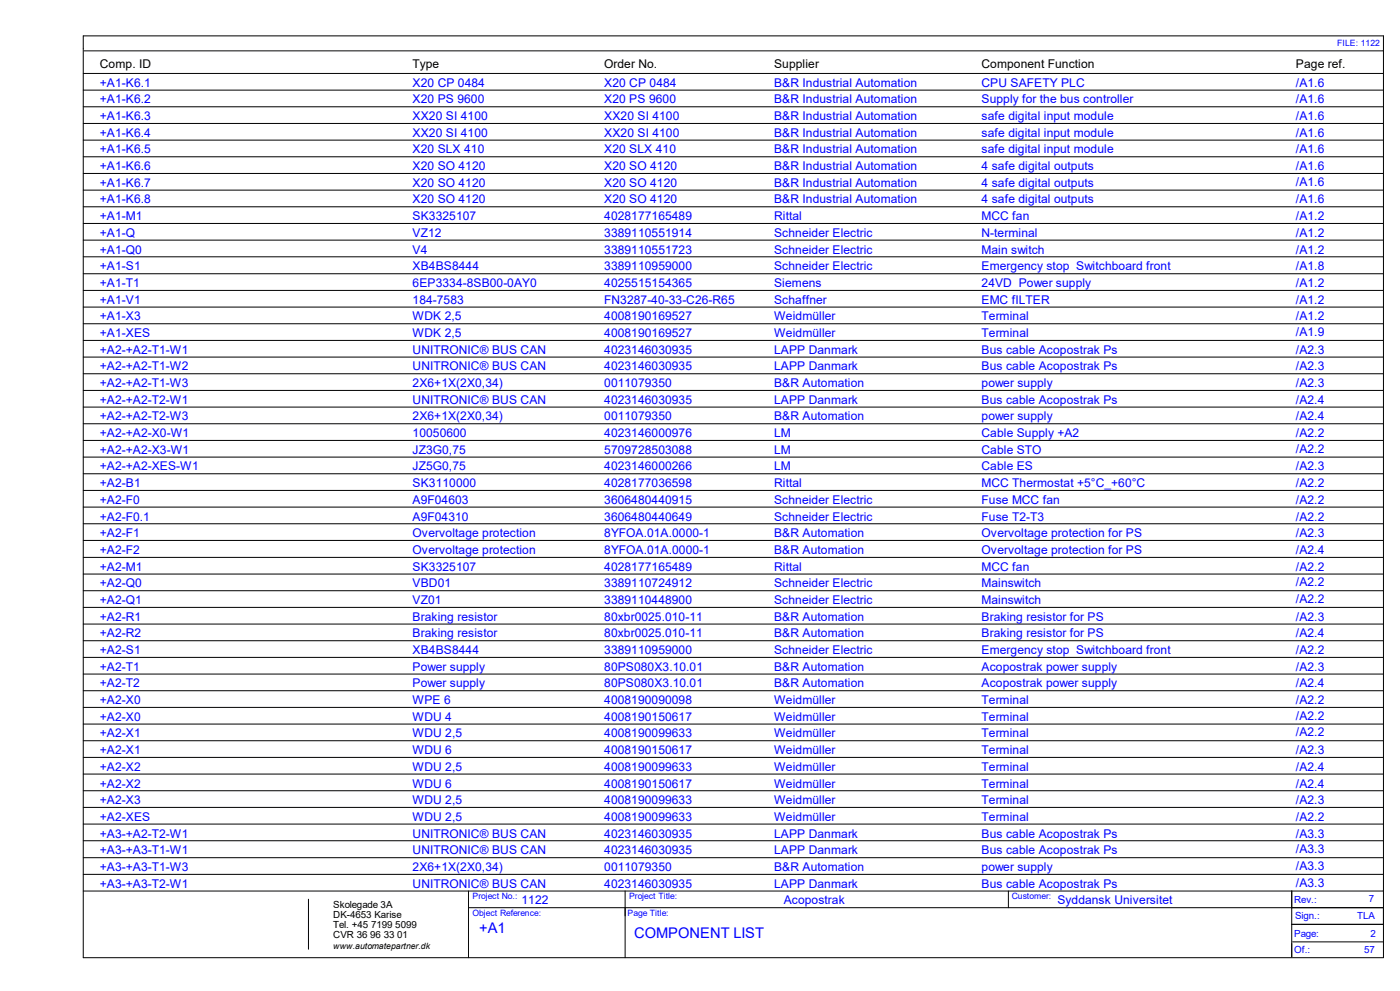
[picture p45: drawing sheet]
<svg xmlns="http://www.w3.org/2000/svg" width="420mm" height="297mm" viewBox="0 0 420 297" stroke-linecap="round" stroke-linejoin="round" font-family="sans-serif">
<defs><g id="words">
<g font-size="4.4" fill="#00f">
<text x="143.8" y="279.5">+A1</text>
<text x="190.2" y="281.3">COMPONENT LIST</text>
</g>
<g font-size="3.6">
<text x="30" y="20.5">Comp. ID</text>
<text x="123.8" y="20.5">Type</text>
<text x="181.3" y="20.5">Order No.</text>
<text x="232.2" y="20.5">Supplier</text>
<text x="294.5" y="20.5">Component Function</text>
<text x="388.8" y="20.5">Page ref.</text>
</g>
<g font-size="3.6" fill="#00f">
<text x="30" y="26">+A1-K6.1</text>
<text x="123.8" y="26">X20 CP 0484</text>
<text x="181.3" y="26">X20 CP 0484</text>
<text x="232.2" y="26">B&amp;R Industrial Automation</text>
<text x="294.5" y="26">CPU SAFETY PLC</text>
<text x="388.8" y="26">/A1.6</text>
<text x="30" y="31">+A1-K6.2</text>
<text x="30" y="36">+A1-K6.3</text>
<text x="123.8" y="31">X20 PS 9600</text>
<text x="123.8" y="36">XX20 SI 4100</text>
<text x="181.3" y="31">X20 PS 9600</text>
<text x="181.3" y="36">XX20 SI 4100</text>
<text x="232.2" y="31">B&amp;R Industrial Automation</text>
<text x="232.2" y="36">B&amp;R Industrial Automation</text>
<text x="294.5" y="31">Supply for the bus controller</text>
<text x="294.5" y="36">safe digital input module</text>
<text x="388.8" y="31">/A1.6</text>
<text x="388.8" y="36">/A1.6</text>
<text x="30" y="41">+A1-K6.4</text>
<text x="123.8" y="41">XX20 SI 4100</text>
<text x="181.3" y="41">XX20 SI 4100</text>
<text x="232.2" y="41">B&amp;R Industrial Automation</text>
<text x="294.5" y="41">safe digital input module</text>
<text x="388.8" y="41">/A1.6</text>
<text x="30" y="46">+A1-K6.5</text>
<text x="123.8" y="46">X20 SLX 410</text>
<text x="181.3" y="46">X20 SLX 410</text>
<text x="232.2" y="46">B&amp;R Industrial Automation</text>
<text x="294.5" y="46">safe digital input module</text>
<text x="388.8" y="46">/A1.6</text>
<text x="30" y="51">+A1-K6.6</text>
<text x="123.8" y="51">X20 SO 4120</text>
<text x="181.3" y="51">X20 SO 4120</text>
<text x="232.2" y="51">B&amp;R Industrial Automation</text>
<text x="294.5" y="51">4 safe digital outputs</text>
<text x="388.8" y="51">/A1.6</text>
<text x="30" y="56">+A1-K6.7</text>
<text x="123.8" y="56">X20 SO 4120</text>
<text x="181.3" y="56">X20 SO 4120</text>
<text x="232.2" y="56">B&amp;R Industrial Automation</text>
<text x="294.5" y="56">4 safe digital outputs</text>
<text x="388.8" y="55.7">/A1.6</text>
<text x="30" y="61">+A1-K6.8</text>
<text x="123.8" y="61">X20 SO 4120</text>
<text x="181.3" y="61">X20 SO 4120</text>
<text x="232.2" y="61">B&amp;R Industrial Automation</text>
<text x="294.5" y="61">4 safe digital outputs</text>
<text x="388.8" y="60.8">/A1.6</text>
<text x="30" y="66">+A1-M1</text>
<text x="30" y="71">+A1-Q</text>
<text x="123.8" y="66">SK3325107</text>
<text x="123.8" y="71">VZ12</text>
<text x="181.3" y="66">4028177165489</text>
<text x="181.3" y="71">3389110551914</text>
<text x="232.2" y="66">Rittal</text>
<text x="232.2" y="71">Schneider Electric</text>
<text x="294.5" y="66">MCC fan</text>
<text x="294.5" y="71">N-terminal</text>
<text x="388.8" y="66">/A1.2</text>
<text x="388.8" y="71">/A1.2</text>
<text x="30" y="76">+A1-Q0</text>
<text x="123.8" y="76">V4</text>
<text x="181.3" y="76">3389110551723</text>
<text x="232.2" y="76">Schneider Electric</text>
<text x="294.5" y="76">Main switch</text>
<text x="388.8" y="76">/A1.2</text>
<text x="30" y="81">+A1-S1</text>
<text x="123.8" y="81">XB4BS8444</text>
<text x="181.3" y="81">3389110959000</text>
<text x="232.2" y="81">Schneider Electric</text>
<text x="294.5" y="81">Emergency stop Switchboard front</text>
<text x="388.8" y="81">/A1.8</text>
<text x="30" y="86">+A1-T1</text>
<text x="123.8" y="86">6EP3334-8SB00-0AY0</text>
<text x="181.3" y="86">4025515154365</text>
<text x="232.2" y="86">Siemens</text>
<text x="294.5" y="86">24VD Power supply</text>
<text x="388.8" y="86">/A1.2</text>
<text x="30" y="91">+A1-V1</text>
<text x="123.8" y="91">184-7583</text>
<text x="181.3" y="91">FN3287-40-33-C26-R65</text>
<text x="232.2" y="91">Schaffner</text>
<text x="294.5" y="91">EMC fILTER</text>
<text x="388.8" y="91">/A1.2</text>
<text x="388.8" y="95.8">/A1.2</text>
<text x="30" y="96">+A1-X3</text>
<text x="30" y="101">+A1-XES</text>
<text x="123.8" y="96">WDK 2,5</text>
<text x="123.8" y="101">WDK 2,5</text>
<text x="181.3" y="96">4008190169527</text>
<text x="181.3" y="101">4008190169527</text>
<text x="232.2" y="96">Weidmüller</text>
<text x="232.2" y="101">Weidmüller</text>
<text x="294.5" y="96">Terminal</text>
<text x="294.5" y="101">Terminal</text>
<text x="388.8" y="100.8">/A1.9</text>
<text x="30" y="106">+A2-+A2-T1-W1</text>
<text x="123.8" y="106">UNITRONIC® BUS CAN</text>
<text x="181.3" y="106">4023146030935</text>
<text x="232.2" y="106">LAPP Danmark</text>
<text x="294.5" y="106">Bus cable Acopostrak Ps</text>
<text x="388.8" y="106">/A2.3</text>
<text x="30" y="111">+A2-+A2-T1-W2</text>
<text x="123.8" y="111">UNITRONIC® BUS CAN</text>
<text x="181.3" y="111">4023146030935</text>
<text x="232.2" y="111">LAPP Danmark</text>
<text x="294.5" y="111">Bus cable Acopostrak Ps</text>
<text x="388.8" y="111">/A2.3</text>
<text x="30" y="116">+A2-+A2-T1-W3</text>
<text x="123.8" y="116">2X6+1X(2X0,34)</text>
<text x="181.3" y="116">0011079350</text>
<text x="232.2" y="116">B&amp;R Automation</text>
<text x="294.5" y="116">power supply</text>
<text x="388.8" y="116">/A2.3</text>
<text x="30" y="121">+A2-+A2-T2-W1</text>
<text x="30" y="126">+A2-+A2-T2-W3</text>
<text x="123.8" y="121">UNITRONIC® BUS CAN</text>
<text x="123.8" y="126">2X6+1X(2X0,34)</text>
<text x="181.3" y="121">4023146030935</text>
<text x="181.3" y="126">0011079350</text>
<text x="232.2" y="121">LAPP Danmark</text>
<text x="232.2" y="126">B&amp;R Automation</text>
<text x="294.5" y="121">Bus cable Acopostrak Ps</text>
<text x="294.5" y="126">power supply</text>
<text x="388.8" y="121">/A2.4</text>
<text x="388.8" y="126">/A2.4</text>
<text x="30" y="131">+A2-+A2-X0-W1</text>
<text x="123.8" y="131">10050600</text>
<text x="181.3" y="131">4023146000976</text>
<text x="232.2" y="131">LM</text>
<text x="294.5" y="131">Cable Supply +A2</text>
<text x="388.8" y="131">/A2.2</text>
<text x="30" y="136">+A2-+A2-X3-W1</text>
<text x="123.8" y="136">JZ3G0,75</text>
<text x="181.3" y="136">5709728503088</text>
<text x="232.2" y="136">LM</text>
<text x="294.5" y="136">Cable STO</text>
<text x="388.8" y="135.7">/A2.2</text>
<text x="30" y="141">+A2-+A2-XES-W1</text>
<text x="123.8" y="141">JZ5G0,75</text>
<text x="181.3" y="141">4023146000266</text>
<text x="232.2" y="141">LM</text>
<text x="294.5" y="141">Cable ES</text>
<text x="388.8" y="140.7">/A2.3</text>
<text x="30" y="146">+A2-B1</text>
<text x="123.8" y="146">SK3110000</text>
<text x="181.3" y="146">4028177036598</text>
<text x="232.2" y="146">Rittal</text>
<text x="294.5" y="146">MCC Thermostat +5°C_+60°C</text>
<text x="388.8" y="146">/A2.2</text>
<text x="30" y="151">+A2-F0</text>
<text x="123.8" y="151">A9F04603</text>
<text x="181.3" y="151">3606480440915</text>
<text x="232.2" y="151">Schneider Electric</text>
<text x="294.5" y="151">Fuse MCC fan</text>
<text x="388.8" y="151">/A2.2</text>
<text x="30" y="156">+A2-F0.1</text>
<text x="30" y="161">+A2-F1</text>
<text x="123.8" y="156">A9F04310</text>
<text x="123.8" y="161">Overvoltage protection</text>
<text x="181.3" y="156">3606480440649</text>
<text x="181.3" y="161">8YFOA.01A.0000-1</text>
<text x="232.2" y="156">Schneider Electric</text>
<text x="232.2" y="161">B&amp;R Automation</text>
<text x="294.5" y="156">Fuse T2-T3</text>
<text x="294.5" y="161">Overvoltage protection for PS</text>
<text x="388.8" y="156">/A2.2</text>
<text x="388.8" y="161">/A2.3</text>
<text x="30" y="166">+A2-F2</text>
<text x="123.8" y="166">Overvoltage protection</text>
<text x="181.3" y="166">8YFOA.01A.0000-1</text>
<text x="232.2" y="166">B&amp;R Automation</text>
<text x="294.5" y="166">Overvoltage protection for PS</text>
<text x="388.8" y="166">/A2.4</text>
<text x="30" y="171">+A2-M1</text>
<text x="123.8" y="171">SK3325107</text>
<text x="181.3" y="171">4028177165489</text>
<text x="232.2" y="171">Rittal</text>
<text x="294.5" y="171">MCC fan</text>
<text x="388.8" y="171">/A2.2</text>
<text x="30" y="176">+A2-Q0</text>
<text x="123.8" y="176">VBD01</text>
<text x="181.3" y="176">3389110724912</text>
<text x="232.2" y="176">Schneider Electric</text>
<text x="294.5" y="176">Mainswitch</text>
<text x="388.8" y="175.8">/A2.2</text>
<text x="30" y="181">+A2-Q1</text>
<text x="123.8" y="181">VZ01</text>
<text x="181.3" y="181">3389110448900</text>
<text x="232.2" y="181">Schneider Electric</text>
<text x="294.5" y="181">Mainswitch</text>
<text x="388.8" y="180.8">/A2.2</text>
<text x="30" y="186">+A2-R1</text>
<text x="30" y="191">+A2-R2</text>
<text x="123.8" y="186">Braking resistor</text>
<text x="123.8" y="191">Braking resistor</text>
<text x="181.3" y="186">80xbr0025.010-11</text>
<text x="181.3" y="191">80xbr0025.010-11</text>
<text x="232.2" y="186">B&amp;R Automation</text>
<text x="232.2" y="191">B&amp;R Automation</text>
<text x="294.5" y="186">Braking resistor for PS</text>
<text x="294.5" y="191">Braking resistor for PS</text>
<text x="388.8" y="186">/A2.3</text>
<text x="388.8" y="191">/A2.4</text>
<text x="30" y="196">+A2-S1</text>
<text x="123.8" y="196">XB4BS8444</text>
<text x="181.3" y="196">3389110959000</text>
<text x="232.2" y="196">Schneider Electric</text>
<text x="294.5" y="196">Emergency stop Switchboard front</text>
<text x="388.8" y="196">/A2.2</text>
<text x="30" y="201">+A2-T1</text>
<text x="123.8" y="201">Power supply</text>
<text x="181.3" y="201">80PS080X3.10.01</text>
<text x="232.2" y="201">B&amp;R Automation</text>
<text x="294.5" y="201">Acopostrak power supply</text>
<text x="388.8" y="201">/A2.3</text>
<text x="30" y="206">+A2-T2</text>
<text x="123.8" y="206">Power supply</text>
<text x="181.3" y="206">80PS080X3.10.01</text>
<text x="232.2" y="206">B&amp;R Automation</text>
<text x="294.5" y="206">Acopostrak power supply</text>
<text x="388.8" y="206">/A2.4</text>
<text x="30" y="211">+A2-X0</text>
<text x="30" y="216">+A2-X0</text>
<text x="123.8" y="211">WPE 6</text>
<text x="123.8" y="216">WDU 4</text>
<text x="181.3" y="211">4008190090098</text>
<text x="181.3" y="216">4008190150617</text>
<text x="232.2" y="211">Weidmüller</text>
<text x="232.2" y="216">Weidmüller</text>
<text x="294.5" y="211">Terminal</text>
<text x="294.5" y="216">Terminal</text>
<text x="388.8" y="211">/A2.2</text>
<text x="388.8" y="215.7">/A2.2</text>
<text x="30" y="221">+A2-X1</text>
<text x="123.8" y="221">WDU 2,5</text>
<text x="181.3" y="221">4008190099633</text>
<text x="232.2" y="221">Weidmüller</text>
<text x="294.5" y="221">Terminal</text>
<text x="388.8" y="220.7">/A2.2</text>
<text x="30" y="226">+A2-X1</text>
<text x="123.8" y="226">WDU 6</text>
<text x="181.3" y="226">4008190150617</text>
<text x="232.2" y="226">Weidmüller</text>
<text x="294.5" y="226">Terminal</text>
<text x="388.8" y="226">/A2.3</text>
<text x="30" y="231">+A2-X2</text>
<text x="123.8" y="231">WDU 2,5</text>
<text x="181.3" y="231">4008190099633</text>
<text x="232.2" y="231">Weidmüller</text>
<text x="294.5" y="231">Terminal</text>
<text x="388.8" y="231">/A2.4</text>
<text x="30" y="236.1">+A2-X2</text>
<text x="123.8" y="236.1">WDU 6</text>
<text x="181.3" y="236.1">4008190150617</text>
<text x="232.2" y="236.1">Weidmüller</text>
<text x="294.5" y="236.1">Terminal</text>
<text x="388.8" y="236.1">/A2.4</text>
<text x="30" y="241">+A2-X3</text>
<text x="123.8" y="241">WDU 2,5</text>
<text x="181.3" y="241">4008190099633</text>
<text x="232.2" y="241">Weidmüller</text>
<text x="294.5" y="241">Terminal</text>
<text x="388.8" y="241">/A2.3</text>
<text x="30" y="246">+A2-XES</text>
<text x="30" y="251">+A3-+A2-T2-W1</text>
<text x="123.8" y="246">WDU 2,5</text>
<text x="123.8" y="251">UNITRONIC® BUS CAN</text>
<text x="181.3" y="246">4008190099633</text>
<text x="181.3" y="251">4023146030935</text>
<text x="232.2" y="246">Weidmüller</text>
<text x="232.2" y="251">LAPP Danmark</text>
<text x="294.5" y="246">Terminal</text>
<text x="294.5" y="251">Bus cable Acopostrak Ps</text>
<text x="388.8" y="246">/A2.2</text>
<text x="388.8" y="251">/A3.3</text>
<text x="30" y="256">+A3-+A3-T1-W1</text>
<text x="123.8" y="256">UNITRONIC® BUS CAN</text>
<text x="181.3" y="256">4023146030935</text>
<text x="232.2" y="256">LAPP Danmark</text>
<text x="294.5" y="256">Bus cable Acopostrak Ps</text>
<text x="388.8" y="255.8">/A3.3</text>
<text x="30" y="261">+A3-+A3-T1-W3</text>
<text x="123.8" y="261">2X6+1X(2X0,34)</text>
<text x="181.3" y="261">0011079350</text>
<text x="232.2" y="261">B&amp;R Automation</text>
<text x="294.5" y="261">power supply</text>
<text x="388.8" y="260.8">/A3.3</text>
<text x="30" y="266">+A3-+A3-T2-W1</text>
<text x="123.8" y="266">UNITRONIC® BUS CAN</text>
<text x="181.3" y="266">4023146030935</text>
<text x="232.2" y="266">LAPP Danmark</text>
<text x="294.5" y="266">Bus cable Acopostrak Ps</text>
<text x="388.8" y="265.8">/A3.3</text>
<text x="156.5" y="271">1122</text>
<text x="235.1" y="271">Acopostrak</text>
<text x="317.2" y="271">Syddansk Universitet</text>
</g>
<g font-size="2.9">
<text x="100" y="272">Skolegade 3A</text>
<text x="100" y="275">DK-4653 Karise</text>
<text x="100" y="278">Tel. +45 7199 5099</text>
<text x="100" y="281">CVR 36 96 33 01</text>
</g>
<g font-size="2.9" fill="#00f">
<text x="388.3" y="270.5">Rev.:</text>
<text x="388.5" y="275.5">Sign.:</text>
<text x="407.2" y="275.5">TLA</text>
<text x="410.6" y="270.3">7</text>
<text x="388.3" y="280.8">Page:</text>
<text x="411.1" y="280.8">2</text>
<text x="388.3" y="285.5">Of.:</text>
<text x="409.3" y="285.5">57</text>
</g>
<g font-size="2.6" fill="#00f">
<text x="401.2" y="13.7">FILE: 1122</text>
<text x="141.7" y="269.5">Project No.:</text>
<text x="188.7" y="269.5">Project Title:</text>
<text x="303.5" y="269.5">Customer:</text>
<text x="141.7" y="274.5">Object Reference:</text>
<text x="188.3" y="274.5">Page Title:</text>
</g>
<text font-size="2.6" x="100" y="284.5">www.automatepartner.dk</text>
</g></defs>
<g fill="none" stroke="#000" stroke-width=".3">
<path d="M25 10.8h390v276.2h-390zM25.2 15.2h389.8M25 27h390M25 22h390M25 32h390M25 37h390M25 42h390M25 47h390M25 52h390M25 57h390M25 62h390M25 67h390"/>
<path d="M25 72h390M25 77h390M25 82h390M25 87h390M25 92h390M25 97h390M25 102h390M25 107h390M25 112h390M25 117h390M25 122h390M25 127h390"/>
<path d="M25 132h390M25 137h390M25 142h390M25 147h390M25 152h390M25 157h390M25 162h390M25 167h390M25 172h390M25 177h390M25 182h390M25 187h390"/>
<path d="M25 192h390M25 197h390M25 202h390M25 207h390M25 212h390M25 217h390M25 222h390M25 227h390M25 232h390M25 237h390M25 242h390M25 247h390"/>
<path d="M25 252h390M25 257h390M25 267h390M25 262h390M92.5 269.5v15M140.5 267v20M140.5 272h274.5M187.5 267v20M302.5 267v5M387.5 277h27.5M387.5 267v19.8M387.8 282.3h27.2"/>
</g>
<use href="#words"/>
</svg>
